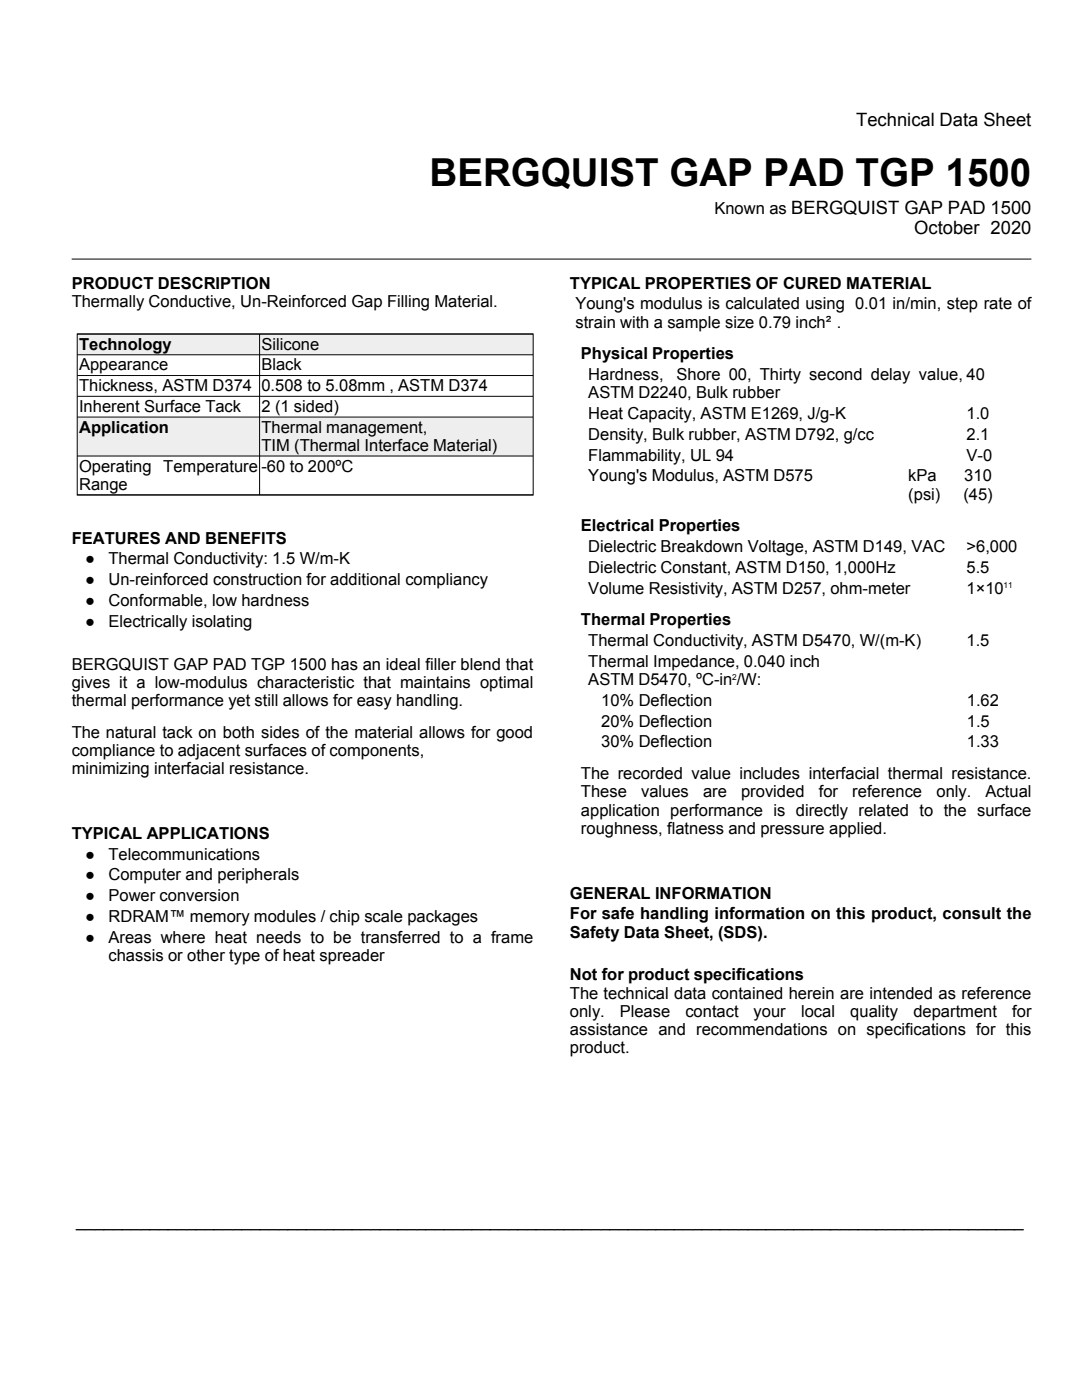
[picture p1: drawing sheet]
<svg xmlns="http://www.w3.org/2000/svg" width="205mm" height="269mm" viewBox="0 0 205 269" stroke-linecap="round" stroke-linejoin="round" font-family="sans-serif">
<defs><g id="words">
<text font-size="7.4" x="82.4" y="35.6">BERGQUIST GAP PAD TGP 1500</text>
<g font-size="3.5">
<text x="164.3" y="24.2">Technical Data Sheet</text>
<text x="175.4" y="44.9">October -2020</text>
</g>
<g font-size="3.2">
<text x="137.1" y="41">Known as BERGQUIST GAP PAD 1500</text>
<text x="13.8" y="55.4">PRODUCT DESCRIPTION</text>
<text x="13.8" y="58.9">Thermally Conductive, Un-Reinforced Gap Filling Material.</text>
<text x="109.4" y="55.4">TYPICAL PROPERTIES OF CURED MATERIAL</text>
<text x="110.4" y="59.4">Young's modulus is calculated using 0.01 in/min, step rate of</text>
<text x="110.4" y="62.9">strain with a sample size 0.79 inch².</text>
<text x="15.2" y="67.1">Technology</text>
<text x="15.2" y="71.1">Appearance</text>
<text x="50.2" y="67.1">Silicone</text>
<text x="50.2" y="71.1">Black</text>
<text x="111.5" y="69">Physical Properties</text>
<text x="15.2" y="75.1">Thickness, ASTM D374</text>
<text x="50.2" y="75.1">0.508 to 5.08mm , ASTM D374</text>
<text x="112.9" y="73">Hardness,</text>
<text x="112.9" y="76.5">ASTM D2240, Bulk rubber</text>
<text x="129.8" y="73">Shore 00, Thirty second delay value, 40</text>
<text x="15.2" y="83.1">Application</text>
<text x="15.2" y="79.1">Inherent Surface Tack</text>
<text x="50.2" y="83.1">Thermal management,</text>
<text x="50.2" y="79.1">2 (1 sided)</text>
<text x="112.9" y="80.5">Heat Capacity, ASTM E1269, J/g-K</text>
<text x="185.5" y="80.5">1.0</text>
<text x="50.2" y="86.6">TIM (Thermal Interface Material)</text>
<text x="112.9" y="88.4">Flammability, UL 94</text>
<text x="112.9" y="84.5">Density, Bulk rubber, ASTM D792, g/cc</text>
<text x="185.5" y="88.4">V-0</text>
<text x="185.5" y="84.5">2.1</text>
<text x="15.2" y="90.6">Operating Temperature</text>
<text x="15.2" y="94.1">Range</text>
<text x="50.2" y="90.6">-60 to 200ºC</text>
<text x="112.9" y="92.4">Young's Modulus, ASTM D575</text>
<text x="174.3" y="92.4">kPa</text>
<text x="174.3" y="95.9">(psi)</text>
<text x="184.9" y="95.9">(45)</text>
<text x="185" y="92.4">310</text>
<text x="13.8" y="104.4">FEATURES AND BENEFITS</text>
<text x="111.5" y="102">Electrical Properties</text>
<text x="112.9" y="106">Dielectric Breakdown Voltage, ASTM D149, VAC</text>
<text x="185.5" y="106">&gt;6,000</text>
<text x="16.3" y="108.4">●</text>
<text x="16.3" y="112.4">●</text>
<text x="20.8" y="108.4">Thermal Conductivity: 1.5 W/m-K</text>
<text x="20.8" y="112.4">Un-reinforced construction for additional compliancy</text>
<text x="112.9" y="114">Volume Resistivity, ASTM D257, ohm-meter</text>
<text x="112.9" y="110">Dielectric Constant, ASTM D150, 1,000Hz</text>
<text x="185.5" y="114">1×10</text>
<text x="185.5" y="110">5.5</text>
<text x="16.3" y="116.3">●</text>
<text x="20.8" y="116.3">Conformable, low hardness</text>
<text x="16.3" y="120.3">●</text>
<text x="20.8" y="120.3">Electrically isolating</text>
<text x="111.5" y="120.1">Thermal Properties</text>
<text x="112.9" y="124.1">Thermal Conductivity, ASTM D5470, W/(m-K)</text>
<text x="185.5" y="124.1">1.5</text>
<text x="13.8" y="128.6">BERGQUIST GAP PAD TGP 1500 has an ideal filler blend that</text>
<text x="112.9" y="131.6">ASTM D5470, ºC-in /W:</text>
<text x="112.9" y="128.1">Thermal Impedance, 0.040 inch</text>
<text x="13.8" y="132">gives it a low-modulus characteristic that maintains optimal</text>
<text x="13.8" y="135.5">thermal performance yet still allows for easy handling.</text>
<text x="115.4" y="135.5">10% Deflection</text>
<text x="185.5" y="135.5">1.62</text>
<text x="13.8" y="141.6">The natural tack on both sides of the material allows for good</text>
<text x="115.4" y="139.5">20% Deflection</text>
<text x="115.4" y="143.5">30% Deflection</text>
<text x="185.5" y="139.5">1.5</text>
<text x="185.5" y="143.5">1.33</text>
<text x="13.8" y="145.1">compliance to adjacent surfaces of components,</text>
<text x="13.8" y="148.6">minimizing interfacial resistance.</text>
<text x="111.5" y="149.6">The recorded value includes interfacial thermal resistance.</text>
<text x="111.5" y="153.1">These</text>
<text x="123" y="153.1">values</text>
<text x="134.9" y="153.1">are</text>
<text x="142.2" y="153.1">provided</text>
<text x="157.1" y="153.1">for</text>
<text x="163.5" y="153.1">reference</text>
<text x="179.7" y="153.1">only.</text>
<text x="189.1" y="153.1">Actual</text>
<text x="13.8" y="161.1">TYPICAL APPLICATIONS</text>
<text x="111.5" y="156.6">application performance is directly related to the surface</text>
<text x="111.5" y="160.1">roughness, flatness and pressure applied.</text>
<text x="16.3" y="165.1">●</text>
<text x="20.8" y="165.1">Telecommunications</text>
<text x="16.3" y="169.1">●</text>
<text x="16.3" y="173">●</text>
<text x="20.8" y="169.1">Computer and peripherals</text>
<text x="20.8" y="173">Power conversion</text>
<text x="109.4" y="172.5">GENERAL INFORMATION</text>
<text x="16.3" y="177">●</text>
<text x="20.8" y="177">RDRAM™ memory modules / chip scale packages</text>
<text x="109.4" y="176.5">For safe handling information on this product, consult the</text>
<text x="16.3" y="181">●</text>
<text x="20.8" y="184.5">chassis or other type of heat spreader</text>
<text x="20.8" y="181">Areas where heat needs to be transferred to a frame</text>
<text x="109.4" y="180">Safety Data Sheet, (SDS).</text>
<text x="109.4" y="191.7">The technical data contained herein are intended as reference</text>
<text x="109.4" y="188.2">Not for product specifications</text>
<text x="109.4" y="195.2">only.</text>
<text x="118.9" y="195.2">Please</text>
<text x="131.5" y="195.2">contact</text>
<text x="144.6" y="195.2">your</text>
<text x="153.7" y="195.2">local</text>
<text x="163.2" y="195.2">quality</text>
<text x="175.3" y="195.2">department</text>
<text x="194.2" y="195.2">for</text>
<text x="109.4" y="198.7">assistance and recommendations on specifications for this</text>
<text x="109.4" y="202.2">product.</text>
<text x="14.6" y="235.6">_______________________________________________________________________________________________________</text>
</g>
<g font-size="1.6">
<text x="192.6" y="113">11</text>
<text x="140.5" y="130.5">2</text>
</g>
</g></defs>
<path d="M13.8 49.7h184.1z" fill="none" stroke="#000" stroke-width=".19"/>
<g fill="#eeeef0">
<path d="M14.8 64.1h35v4h-35z"/>
<path d="M49.8 64.1h52.5v4h-52.5z"/>
</g>
<path d="M49.8 64.1v4zM49.8 68.1v4zM49.8 72.1v4zM49.8 76.1v4z" fill="none" stroke="#000" stroke-width=".19"/>
<g fill="#eeeef0">
<path d="M14.8 80.1h35v7.5h-35z"/>
<path d="M49.8 80.1h52.5v7.5h-52.5z"/>
</g>
<path d="M14.8 64.1h87.5v30.9h-87.5zM14.8 64.1h87.5zM14.8 68.1h87.5zM14.8 72.1h87.5zM14.8 76.1h87.5zM14.8 80.1h87.5zM14.8 87.6h87.5zM14.8 95h87.5zM49.8 80.1v7.5zM49.8 87.6v7.4z" fill="none" stroke="#000" stroke-width=".19"/>
<use href="#words"/>
</svg>
